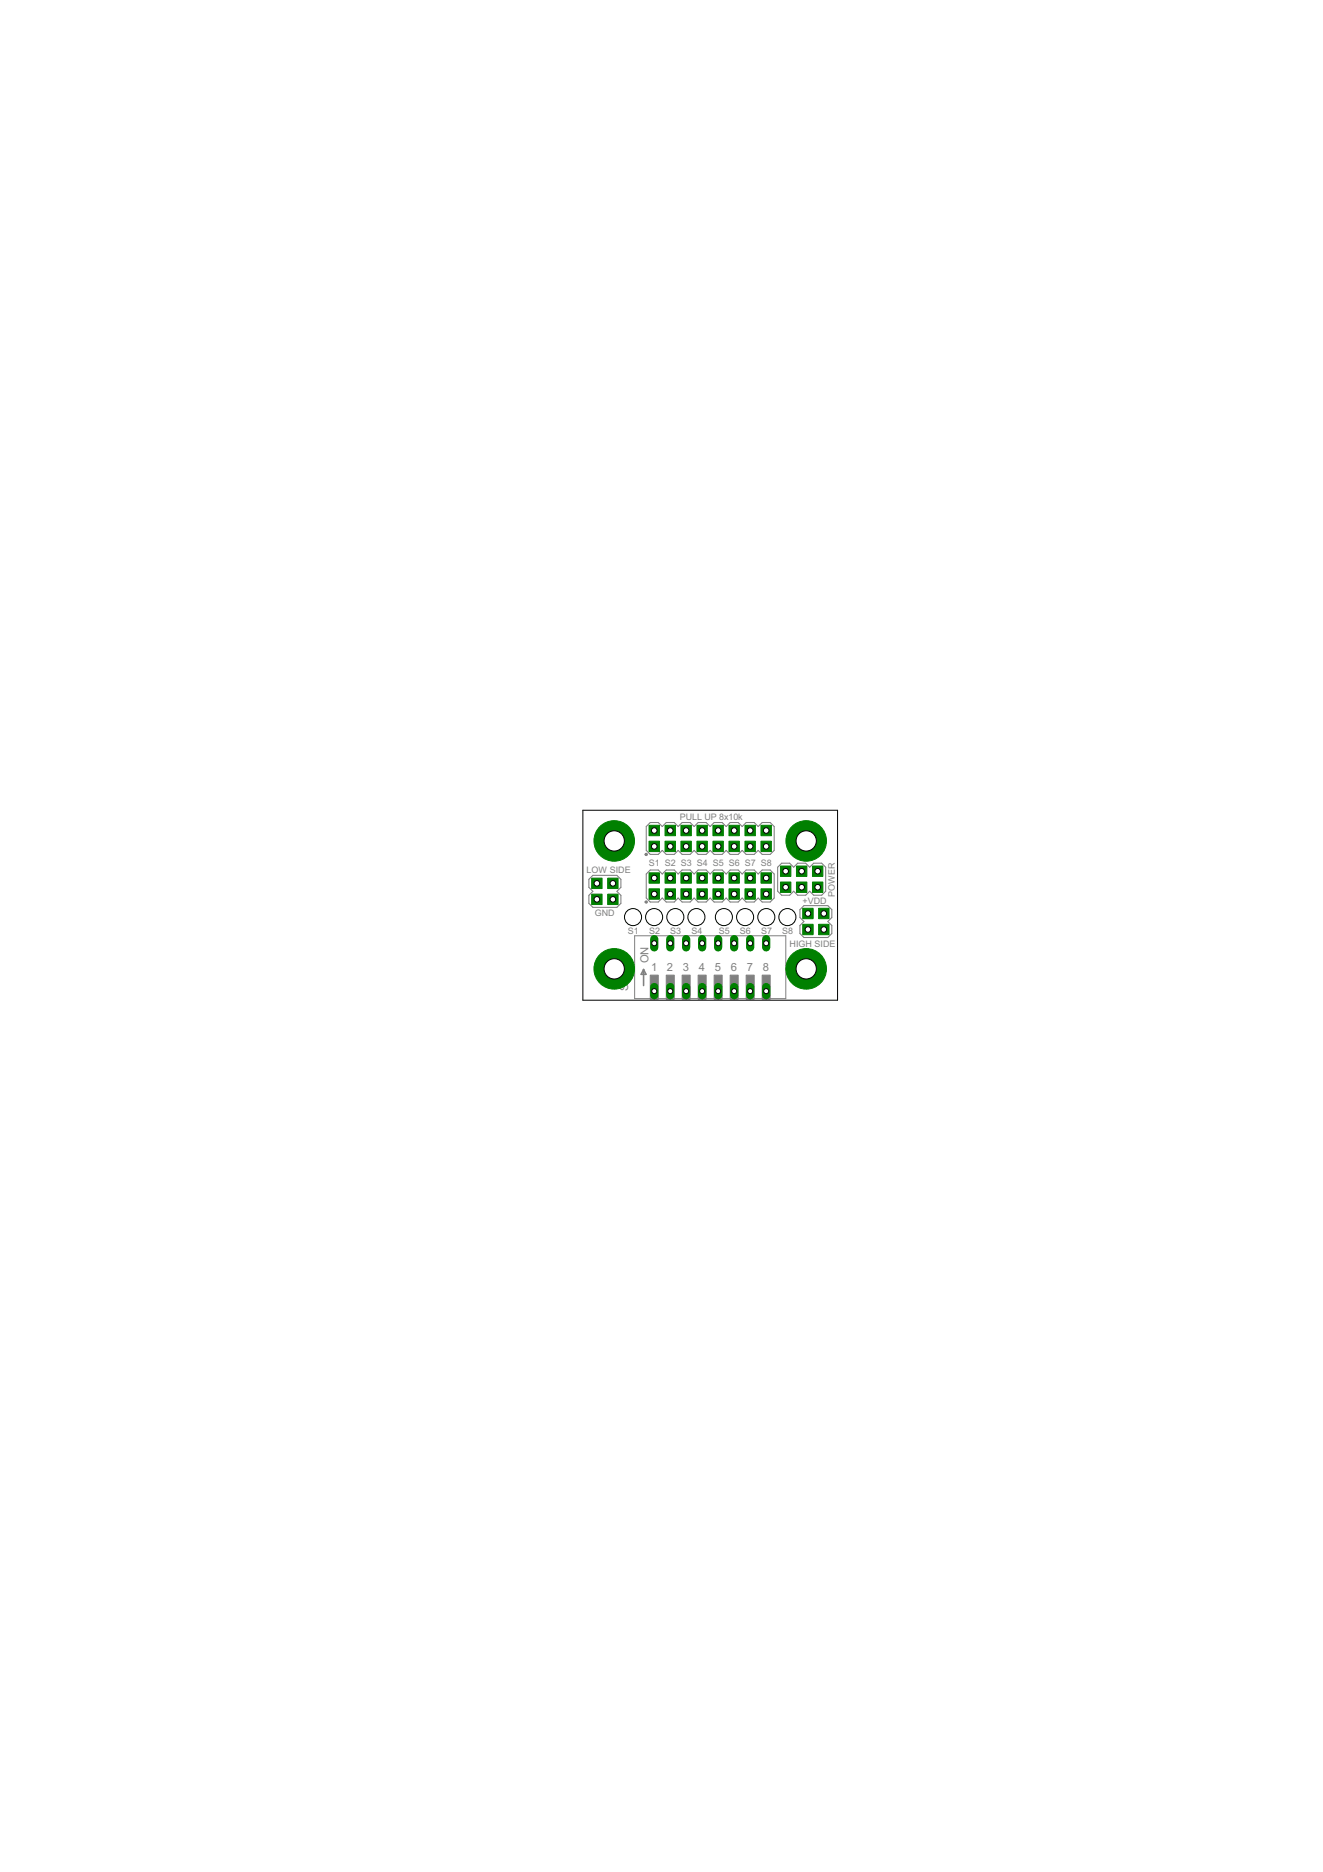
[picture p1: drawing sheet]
<svg xmlns="http://www.w3.org/2000/svg" width="210mm" height="297mm" viewBox="0 0 210 297" stroke-linecap="round" stroke-linejoin="round" font-family="sans-serif">
<defs><g id="words">
<g font-size="2" fill="#808080">
<text x="102.9" y="152.8" transform="rotate(-90 102.9 152.8)">ON</text>
<text x="103.3" y="154.1">1</text>
<text x="105.8" y="154.1">2</text>
<text x="108.4" y="154.1">3</text>
<text x="110.9" y="154.1">4</text>
<text x="113.4" y="154.1">5</text>
<text x="116" y="154.1">6</text>
<text x="118.5" y="154.1">7</text>
<text x="121.1" y="154.1">8</text>
<text x="99.7" y="157.2" transform="rotate(-90 99.7 157.2)">SW1</text>
</g>
<g font-size="1.6" fill="#808080">
<text x="107.9" y="130.1">PULL UP 8x10k</text>
<text x="103" y="137.3">S1 S2 S3 S4 S5 S6 S7 S8</text>
<text x="93.1" y="138.6">LOW SIDE</text>
<text x="127.3" y="143.4">+VDD</text>
<text x="132.5" y="142.3" transform="rotate(-90 132.5 142.3)">POWER</text>
<text x="94.4" y="145.3">GND</text>
<text x="99.6" y="148.2">S1</text>
<text x="103" y="148.2">S2</text>
<text x="106.3" y="148.2">S3</text>
<text x="109.7" y="148.2">S4</text>
<text x="114" y="148.2">S5</text>
<text x="117.4" y="148.2">S6</text>
<text x="120.8" y="148.2">S7</text>
<text x="124.1" y="148.2">S8</text>
<text x="125.3" y="150.2">HIGH SIDE</text>
</g>
</g></defs>
<path d="M102.1 153.8v2.6M102.1 153.8l.4 .8h-.8z" fill="none" stroke="#808080" stroke-width=".25"/>
<path d="M100.7 148.5h24v10h-24z" fill="none" stroke="#808080" stroke-width=".16"/>
<path d="M93.4 139.5l.7-.6h3.8l.6 .6v1.3l-.6 .6 .6 .7v1.2l-.6 .7h-3.8l-.7-.7v-1.2l.7-.7-.7-.6zM103.2 138h1.2l.7 .7 .6-.7h1.3l.6 .7 .6-.7h1.3l.6 .7 .7-.7h1.2l.7 .7 .6-.7h1.3l.6 .7 .6-.7h1.3l.7 .7 .6-.7h1.3l.6 .7 .6-.7h1.3l.6 .7v3.8l-.6 .6h-1.3l-.6-.6-.6 .6h-1.3l-.6-.6-.7 .6h-1.3l-.6-.6-.6 .6h-1.3l-.6-.6-.7 .6h-1.2l-.7-.6-.6 .6h-1.3l-.6-.6-.6 .6h-1.3l-.6-.6-.7 .6h-1.2l-.7-.6v-3.8zM103.2 130.5h1.2l.7 .6 .6-.6h1.3l.6 .6 .6-.6h1.3l.6 .6 .7-.6h1.2l.7 .6 .6-.6h1.3l.6 .6 .6-.6h1.3l.7 .6 .6-.6h1.3l.6 .6 .6-.6h1.3l.6 .6v3.8l-.6 .7h-1.3l-.6-.7-.6 .7h-1.3l-.6-.7-.7 .7h-1.3l-.6-.7-.6 .7h-1.3l-.6-.7-.7 .7h-1.2l-.7-.7-.6 .7h-1.3l-.6-.7-.6 .7h-1.3l-.6-.7-.7 .7h-1.2l-.7-.7v-3.8zM124 137h1.3l.6 .6 .7-.6h1.2l.7 .6 .6-.6h1.3l.6 .6v3.8l-.6 .6h-1.3l-.6-.6-.7 .6h-1.2l-.7-.6-.6 .6h-1.3l-.6-.6v-3.8zM127.6 143.7h3.7l.7 .6v1.3l-.7 .6 .7 .7v1.2l-.7 .7h-3.7l-.7-.7v-1.2l.7-.7-.7-.6v-1.3z" fill="none" stroke="#808080" stroke-width=".17"/>
<g fill="#808080" stroke="#808080" stroke-width=".16">
<path d="M102.4 143h.3v.3h-.3l-.1-.2h.3h-.3z" fill-rule="evenodd"/>
<path d="M102.4 135.4h.3v.3h-.3l-.1-.1h.3h-.3z" fill-rule="evenodd"/>
</g>
<g fill="#808080" stroke="#808080" stroke-width=".16">
<path d="M103.2 154.7h1.2v3.8h-1.2z"/>
<path d="M105.7 154.7h1.3v3.8h-1.3z"/>
<path d="M108.2 154.7h1.3v3.8h-1.3z"/>
<path d="M110.8 154.7h1.2v3.8h-1.2z"/>
<path d="M113.3 154.7h1.3v3.8h-1.3z"/>
<path d="M115.8 154.7h1.3v3.8h-1.3z"/>
<path d="M118.4 154.7h1.3v3.8h-1.3z"/>
<path d="M120.9 154.7h1.3v3.8h-1.3z"/>
<path d="M106.1 141.6h.5v.5h-.5z"/>
<path d="M103.5 141.6h.6v.5h-.6z"/>
<path d="M108.6 141.6h.5v.5h-.5z"/>
<path d="M113.7 141.6h.5v.5h-.5z"/>
<path d="M111.1 141.6h.6v.5h-.6z"/>
<path d="M116.2 141.6h.5v.5h-.5z"/>
<path d="M103.5 139.1h.6v.5h-.6z"/>
<path d="M106.1 139.1h.5v.5h-.5z"/>
<path d="M108.6 139.1h.5v.5h-.5z"/>
<path d="M111.1 139.1h.6v.5h-.6z"/>
<path d="M113.7 139.1h.5v.5h-.5z"/>
<path d="M116.2 139.1h.5v.5h-.5z"/>
<path d="M121.3 141.6h.5v.5h-.5z"/>
<path d="M118.8 141.6h.5v.5h-.5z"/>
<path d="M118.8 139.1h.5v.5h-.5z"/>
<path d="M121.3 139.1h.5v.5h-.5z"/>
<path d="M106.1 134h.5v.6h-.5z"/>
<path d="M103.5 134h.6v.6h-.6z"/>
<path d="M108.6 134h.5v.6h-.5z"/>
<path d="M113.7 134h.5v.6h-.5z"/>
<path d="M111.1 134h.6v.6h-.6z"/>
<path d="M116.2 134h.5v.6h-.5z"/>
<path d="M103.5 131.5h.6v.5h-.6z"/>
<path d="M106.1 131.5h.5v.5h-.5z"/>
<path d="M108.6 131.5h.5v.5h-.5z"/>
<path d="M111.1 131.5h.6v.5h-.6z"/>
<path d="M113.7 131.5h.5v.5h-.5z"/>
<path d="M116.2 131.5h.5v.5h-.5z"/>
<path d="M121.3 134h.5v.6h-.5z"/>
<path d="M118.8 134h.5v.6h-.5z"/>
<path d="M118.8 131.5h.5v.5h-.5z"/>
<path d="M121.3 131.5h.5v.5h-.5z"/>
<path d="M126.9 140.5h.5v.5h-.5z"/>
<path d="M124.4 140.5h.5v.5h-.5z"/>
<path d="M129.5 140.5h.5v.5h-.5z"/>
<path d="M124.4 138h.5v.5h-.5z"/>
<path d="M126.9 138h.5v.5h-.5z"/>
<path d="M129.5 138h.5v.5h-.5z"/>
<path d="M130.5 144.7h.5v.5h-.5z"/>
<path d="M130.5 147.2h.5v.5h-.5z"/>
<path d="M127.9 147.2h.5v.5h-.5z"/>
<path d="M127.9 144.7h.5v.5h-.5z"/>
<path d="M94.4 142.5h.6v.5h-.6z"/>
<path d="M94.4 139.9h.6v.5h-.6z"/>
<path d="M97 139.9h.5v.5h-.5z"/>
<path d="M97 142.5h.5v.5h-.5z"/>
</g>
<path d="M103.8 156.6v1.3" fill="none" stroke="#008000" stroke-width="1.3"/>
<circle cx="103.8" cy="157.3" r=".4" fill="#fff" stroke="#000" stroke-width=".16"/>
<path d="M106.3 156.6v1.3" fill="none" stroke="#008000" stroke-width="1.3"/>
<circle cx="106.3" cy="157.3" r=".4" fill="#fff" stroke="#000" stroke-width=".16"/>
<path d="M108.9 156.6v1.3" fill="none" stroke="#008000" stroke-width="1.3"/>
<circle cx="108.9" cy="157.3" r=".4" fill="#fff" stroke="#000" stroke-width=".16"/>
<path d="M111.4 156.6v1.3" fill="none" stroke="#008000" stroke-width="1.3"/>
<circle cx="111.4" cy="157.3" r=".4" fill="#fff" stroke="#000" stroke-width=".16"/>
<path d="M113.9 156.6v1.3" fill="none" stroke="#008000" stroke-width="1.3"/>
<circle cx="113.9" cy="157.3" r=".4" fill="#fff" stroke="#000" stroke-width=".16"/>
<path d="M116.5 156.6v1.3" fill="none" stroke="#008000" stroke-width="1.3"/>
<circle cx="116.5" cy="157.3" r=".4" fill="#fff" stroke="#000" stroke-width=".16"/>
<path d="M119 156.6v1.3" fill="none" stroke="#008000" stroke-width="1.3"/>
<circle cx="119" cy="157.3" r=".4" fill="#fff" stroke="#000" stroke-width=".16"/>
<path d="M121.6 156.6v1.3" fill="none" stroke="#008000" stroke-width="1.3"/>
<circle cx="121.6" cy="157.3" r=".4" fill="#fff" stroke="#000" stroke-width=".16"/>
<path d="M121.6 149v1.3" fill="none" stroke="#008000" stroke-width="1.3"/>
<circle cx="121.6" cy="149.7" r=".4" fill="#fff" stroke="#000" stroke-width=".16"/>
<path d="M119 149v1.3" fill="none" stroke="#008000" stroke-width="1.3"/>
<circle cx="119" cy="149.7" r=".4" fill="#fff" stroke="#000" stroke-width=".16"/>
<path d="M116.5 149v1.3" fill="none" stroke="#008000" stroke-width="1.3"/>
<circle cx="116.5" cy="149.7" r=".4" fill="#fff" stroke="#000" stroke-width=".16"/>
<path d="M113.9 149v1.3" fill="none" stroke="#008000" stroke-width="1.3"/>
<circle cx="113.9" cy="149.7" r=".4" fill="#fff" stroke="#000" stroke-width=".16"/>
<path d="M111.4 149v1.3" fill="none" stroke="#008000" stroke-width="1.3"/>
<circle cx="111.4" cy="149.7" r=".4" fill="#fff" stroke="#000" stroke-width=".16"/>
<path d="M108.9 149v1.3" fill="none" stroke="#008000" stroke-width="1.3"/>
<circle cx="108.9" cy="149.7" r=".4" fill="#fff" stroke="#000" stroke-width=".16"/>
<path d="M106.3 149v1.3" fill="none" stroke="#008000" stroke-width="1.3"/>
<circle cx="106.3" cy="149.7" r=".4" fill="#fff" stroke="#000" stroke-width=".16"/>
<path d="M103.8 149v1.3" fill="none" stroke="#008000" stroke-width="1.3"/>
<circle cx="103.8" cy="149.7" r=".4" fill="#fff" stroke="#000" stroke-width=".16"/>
<path d="M103 141h1.6v1.7h-1.6z" fill="#008000" stroke="#008000" stroke-width=".16"/>
<circle cx="103.8" cy="141.9" r=".44" fill="#fff" stroke="#000" stroke-width=".16"/>
<path d="M105.5 141h1.7v1.7h-1.7z" fill="#008000" stroke="#008000" stroke-width=".16"/>
<circle cx="106.3" cy="141.9" r=".44" fill="#fff" stroke="#000" stroke-width=".16"/>
<path d="M108 141h1.7v1.7h-1.7z" fill="#008000" stroke="#008000" stroke-width=".16"/>
<circle cx="108.9" cy="141.9" r=".44" fill="#fff" stroke="#000" stroke-width=".16"/>
<path d="M110.6 141h1.6v1.7h-1.6z" fill="#008000" stroke="#008000" stroke-width=".16"/>
<circle cx="111.4" cy="141.9" r=".44" fill="#fff" stroke="#000" stroke-width=".16"/>
<path d="M113.1 141h1.7v1.7h-1.7z" fill="#008000" stroke="#008000" stroke-width=".16"/>
<circle cx="113.9" cy="141.9" r=".44" fill="#fff" stroke="#000" stroke-width=".16"/>
<path d="M115.7 141h1.6v1.7h-1.6z" fill="#008000" stroke="#008000" stroke-width=".16"/>
<circle cx="116.5" cy="141.9" r=".44" fill="#fff" stroke="#000" stroke-width=".16"/>
<path d="M103 138.5h1.6v1.6h-1.6z" fill="#008000" stroke="#008000" stroke-width=".16"/>
<circle cx="103.8" cy="139.3" r=".44" fill="#fff" stroke="#000" stroke-width=".16"/>
<path d="M105.5 138.5h1.7v1.6h-1.7z" fill="#008000" stroke="#008000" stroke-width=".16"/>
<circle cx="106.3" cy="139.3" r=".44" fill="#fff" stroke="#000" stroke-width=".16"/>
<path d="M108 138.5h1.7v1.6h-1.7z" fill="#008000" stroke="#008000" stroke-width=".16"/>
<circle cx="108.9" cy="139.3" r=".44" fill="#fff" stroke="#000" stroke-width=".16"/>
<path d="M110.6 138.5h1.6v1.6h-1.6z" fill="#008000" stroke="#008000" stroke-width=".16"/>
<circle cx="111.4" cy="139.3" r=".44" fill="#fff" stroke="#000" stroke-width=".16"/>
<path d="M113.1 138.5h1.7v1.6h-1.7z" fill="#008000" stroke="#008000" stroke-width=".16"/>
<circle cx="113.9" cy="139.3" r=".44" fill="#fff" stroke="#000" stroke-width=".16"/>
<path d="M115.7 138.5h1.6v1.6h-1.6z" fill="#008000" stroke="#008000" stroke-width=".16"/>
<circle cx="116.5" cy="139.3" r=".44" fill="#fff" stroke="#000" stroke-width=".16"/>
<path d="M118.2 141h1.6v1.7h-1.6z" fill="#008000" stroke="#008000" stroke-width=".16"/>
<circle cx="119" cy="141.9" r=".44" fill="#fff" stroke="#000" stroke-width=".16"/>
<path d="M120.7 141h1.7v1.7h-1.7z" fill="#008000" stroke="#008000" stroke-width=".16"/>
<circle cx="121.6" cy="141.9" r=".44" fill="#fff" stroke="#000" stroke-width=".16"/>
<path d="M118.2 138.5h1.6v1.6h-1.6z" fill="#008000" stroke="#008000" stroke-width=".16"/>
<circle cx="119" cy="139.3" r=".44" fill="#fff" stroke="#000" stroke-width=".16"/>
<path d="M120.7 138.5h1.7v1.6h-1.7z" fill="#008000" stroke="#008000" stroke-width=".16"/>
<circle cx="121.6" cy="139.3" r=".44" fill="#fff" stroke="#000" stroke-width=".16"/>
<path d="M103 133.5h1.6v1.6h-1.6z" fill="#008000" stroke="#008000" stroke-width=".16"/>
<circle cx="103.8" cy="134.3" r=".44" fill="#fff" stroke="#000" stroke-width=".16"/>
<path d="M105.5 133.5h1.7v1.6h-1.7z" fill="#008000" stroke="#008000" stroke-width=".16"/>
<circle cx="106.3" cy="134.3" r=".44" fill="#fff" stroke="#000" stroke-width=".16"/>
<path d="M108 133.5h1.7v1.6h-1.7z" fill="#008000" stroke="#008000" stroke-width=".16"/>
<circle cx="108.9" cy="134.3" r=".44" fill="#fff" stroke="#000" stroke-width=".16"/>
<path d="M110.6 133.5h1.6v1.6h-1.6z" fill="#008000" stroke="#008000" stroke-width=".16"/>
<circle cx="111.4" cy="134.3" r=".44" fill="#fff" stroke="#000" stroke-width=".16"/>
<path d="M113.1 133.5h1.7v1.6h-1.7z" fill="#008000" stroke="#008000" stroke-width=".16"/>
<circle cx="113.9" cy="134.3" r=".44" fill="#fff" stroke="#000" stroke-width=".16"/>
<path d="M115.7 133.5h1.6v1.6h-1.6z" fill="#008000" stroke="#008000" stroke-width=".16"/>
<circle cx="116.5" cy="134.3" r=".44" fill="#fff" stroke="#000" stroke-width=".16"/>
<path d="M103 131h1.6v1.6h-1.6z" fill="#008000" stroke="#008000" stroke-width=".16"/>
<circle cx="103.8" cy="131.8" r=".44" fill="#fff" stroke="#000" stroke-width=".16"/>
<path d="M105.5 131h1.7v1.6h-1.7z" fill="#008000" stroke="#008000" stroke-width=".16"/>
<circle cx="106.3" cy="131.8" r=".44" fill="#fff" stroke="#000" stroke-width=".16"/>
<path d="M108 131h1.7v1.6h-1.7z" fill="#008000" stroke="#008000" stroke-width=".16"/>
<circle cx="108.9" cy="131.8" r=".44" fill="#fff" stroke="#000" stroke-width=".16"/>
<path d="M110.6 131h1.6v1.6h-1.6z" fill="#008000" stroke="#008000" stroke-width=".16"/>
<circle cx="111.4" cy="131.8" r=".44" fill="#fff" stroke="#000" stroke-width=".16"/>
<path d="M113.1 131h1.7v1.6h-1.7z" fill="#008000" stroke="#008000" stroke-width=".16"/>
<circle cx="113.9" cy="131.8" r=".44" fill="#fff" stroke="#000" stroke-width=".16"/>
<path d="M115.7 131h1.6v1.6h-1.6z" fill="#008000" stroke="#008000" stroke-width=".16"/>
<circle cx="116.5" cy="131.8" r=".44" fill="#fff" stroke="#000" stroke-width=".16"/>
<path d="M118.2 133.5h1.6v1.6h-1.6z" fill="#008000" stroke="#008000" stroke-width=".16"/>
<circle cx="119" cy="134.3" r=".44" fill="#fff" stroke="#000" stroke-width=".16"/>
<path d="M120.7 133.5h1.7v1.6h-1.7z" fill="#008000" stroke="#008000" stroke-width=".16"/>
<circle cx="121.6" cy="134.3" r=".44" fill="#fff" stroke="#000" stroke-width=".16"/>
<path d="M118.2 131h1.6v1.6h-1.6z" fill="#008000" stroke="#008000" stroke-width=".16"/>
<circle cx="119" cy="131.8" r=".44" fill="#fff" stroke="#000" stroke-width=".16"/>
<path d="M120.7 131h1.7v1.6h-1.7z" fill="#008000" stroke="#008000" stroke-width=".16"/>
<circle cx="121.6" cy="131.8" r=".44" fill="#fff" stroke="#000" stroke-width=".16"/>
<path d="M123.8 140h1.7v1.6h-1.7z" fill="#008000" stroke="#008000" stroke-width=".16"/>
<circle cx="124.7" cy="140.8" r=".44" fill="#fff" stroke="#000" stroke-width=".16"/>
<path d="M126.4 140h1.6v1.6h-1.6z" fill="#008000" stroke="#008000" stroke-width=".16"/>
<circle cx="127.2" cy="140.8" r=".44" fill="#fff" stroke="#000" stroke-width=".16"/>
<path d="M128.9 140h1.7v1.6h-1.7z" fill="#008000" stroke="#008000" stroke-width=".16"/>
<circle cx="129.7" cy="140.8" r=".44" fill="#fff" stroke="#000" stroke-width=".16"/>
<path d="M123.8 137.4h1.7v1.7h-1.7z" fill="#008000" stroke="#008000" stroke-width=".16"/>
<circle cx="124.7" cy="138.2" r=".44" fill="#fff" stroke="#000" stroke-width=".16"/>
<path d="M126.4 137.4h1.6v1.7h-1.6z" fill="#008000" stroke="#008000" stroke-width=".16"/>
<circle cx="127.2" cy="138.2" r=".44" fill="#fff" stroke="#000" stroke-width=".16"/>
<path d="M128.9 137.4h1.7v1.7h-1.7z" fill="#008000" stroke="#008000" stroke-width=".16"/>
<circle cx="129.7" cy="138.2" r=".44" fill="#fff" stroke="#000" stroke-width=".16"/>
<circle cx="97.5" cy="153.7" r="3.2" fill="#008000" stroke="#008000" stroke-width=".16"/>
<circle cx="97.5" cy="153.7" r="1.61" fill="#fff" stroke="#000" stroke-width=".16"/>
<circle cx="97.5" cy="133.4" r="3.2" fill="#008000" stroke="#008000" stroke-width=".16"/>
<circle cx="97.5" cy="133.4" r="1.61" fill="#fff" stroke="#000" stroke-width=".16"/>
<circle cx="127.9" cy="133.4" r="3.2" fill="#008000" stroke="#008000" stroke-width=".16"/>
<circle cx="127.9" cy="133.4" r="1.61" fill="#fff" stroke="#000" stroke-width=".16"/>
<circle cx="127.9" cy="153.7" r="3.2" fill="#008000" stroke="#008000" stroke-width=".16"/>
<circle cx="127.9" cy="153.7" r="1.61" fill="#fff" stroke="#000" stroke-width=".16"/>
<path d="M129.9 146.7h1.6v1.6h-1.6z" fill="#008000" stroke="#008000" stroke-width=".16"/>
<circle cx="130.7" cy="147.5" r=".44" fill="#fff" stroke="#000" stroke-width=".16"/>
<path d="M129.9 144.1h1.6v1.7h-1.6z" fill="#008000" stroke="#008000" stroke-width=".16"/>
<circle cx="130.7" cy="144.9" r=".44" fill="#fff" stroke="#000" stroke-width=".16"/>
<path d="M127.4 146.7h1.6v1.6h-1.6z" fill="#008000" stroke="#008000" stroke-width=".16"/>
<circle cx="128.2" cy="147.5" r=".44" fill="#fff" stroke="#000" stroke-width=".16"/>
<path d="M127.4 144.1h1.6v1.7h-1.6z" fill="#008000" stroke="#008000" stroke-width=".16"/>
<circle cx="128.2" cy="144.9" r=".44" fill="#fff" stroke="#000" stroke-width=".16"/>
<path d="M93.9 139.3h1.6v1.7h-1.6z" fill="#008000" stroke="#008000" stroke-width=".16"/>
<circle cx="94.7" cy="140.2" r=".44" fill="#fff" stroke="#000" stroke-width=".16"/>
<path d="M93.9 141.9h1.6v1.6h-1.6z" fill="#008000" stroke="#008000" stroke-width=".16"/>
<circle cx="94.7" cy="142.7" r=".44" fill="#fff" stroke="#000" stroke-width=".16"/>
<path d="M96.4 139.3h1.7v1.7h-1.7z" fill="#008000" stroke="#008000" stroke-width=".16"/>
<circle cx="97.2" cy="140.2" r=".44" fill="#fff" stroke="#000" stroke-width=".16"/>
<path d="M96.4 141.9h1.7v1.6h-1.7z" fill="#008000" stroke="#008000" stroke-width=".16"/>
<circle cx="97.2" cy="142.7" r=".44" fill="#fff" stroke="#000" stroke-width=".16"/>
<g fill="none" stroke="#000" stroke-width=".16">
<path d="M92.5 128.6h40.4v30.1h-40.4z"/>
<circle cx="100.4" cy="145.5" r="1.35"/>
<circle cx="103.8" cy="145.5" r="1.35"/>
<circle cx="107.1" cy="145.5" r="1.35"/>
<circle cx="110.5" cy="145.5" r="1.35"/>
<circle cx="114.9" cy="145.5" r="1.35"/>
<circle cx="118.2" cy="145.5" r="1.35"/>
<circle cx="121.6" cy="145.5" r="1.35"/>
<circle cx="124.9" cy="145.5" r="1.35"/>
</g>
<use href="#words"/>
</svg>
